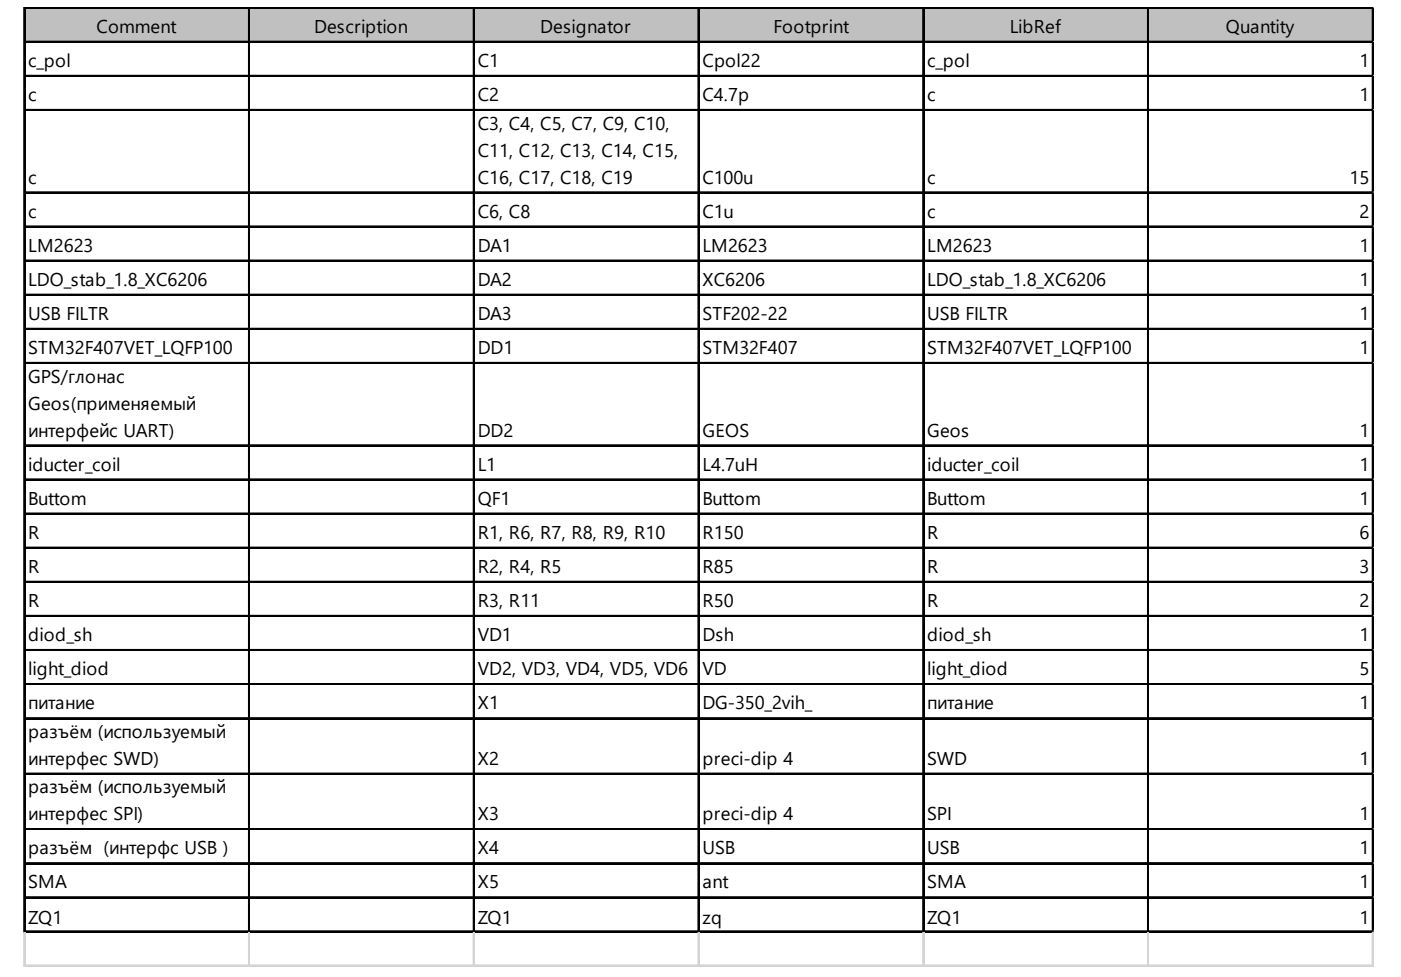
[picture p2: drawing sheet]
<svg xmlns="http://www.w3.org/2000/svg" width="287mm" height="200mm" viewBox="0 0 287 200" stroke-linecap="round" stroke-linejoin="round" font-family="sans-serif">
<defs><g id="words">
<g font-size="3.8">
<text x="19.8" y="6.7">Comment</text>
<text x="64.3" y="6.7">Description</text>
<text x="110.6" y="6.7">Designator</text>
<text x="158.4" y="6.7">Footprint</text>
<text x="206.7" y="6.7">LibRef</text>
<text x="251" y="6.7">Quantity</text>
<text x="5.8" y="13.7">c_pol</text>
<text x="97.8" y="13.7">C1</text>
<text x="143.8" y="13.7">Cpol22</text>
<text x="189.8" y="13.7">c_pol</text>
<text x="278.3" y="13.7">1</text>
<text x="5.8" y="20.7">c</text>
<text x="97.8" y="20.7">C2</text>
<text x="143.8" y="20.7">C4.7p</text>
<text x="189.8" y="20.7">c</text>
<text x="278.3" y="20.7">1</text>
<text x="97.8" y="26.5">C3, C4, C5, C7, C9, C10,</text>
<text x="97.8" y="32">C11, C12, C13, C14, C15,</text>
<text x="5.8" y="37.6">c</text>
<text x="97.8" y="37.6">C16, C17, C18, C19</text>
<text x="143.8" y="37.6">C100u</text>
<text x="189.8" y="37.6">c</text>
<text x="276.3" y="37.6">15</text>
<text x="5.8" y="44.6">c</text>
<text x="97.8" y="44.6">C6, C8</text>
<text x="143.8" y="44.6">C1u</text>
<text x="189.8" y="44.6">c</text>
<text x="278.3" y="44.6">2</text>
<text x="5.8" y="51.5">LM2623</text>
<text x="97.8" y="51.5">DA1</text>
<text x="143.8" y="51.5">LM2623</text>
<text x="189.8" y="51.5">LM2623</text>
<text x="278.3" y="51.5">1</text>
<text x="5.8" y="58.5">LDO_stab_1.8_XC6206</text>
<text x="97.8" y="58.5">DA2</text>
<text x="143.8" y="58.5">XC6206</text>
<text x="189.8" y="58.5">LDO_stab_1.8_XC6206</text>
<text x="278.3" y="58.5">1</text>
<text x="5.8" y="65.5">USB FILTR</text>
<text x="97.8" y="65.5">DA3</text>
<text x="143.8" y="65.5">STF202-22</text>
<text x="189.8" y="65.5">USB FILTR</text>
<text x="278.3" y="65.5">1</text>
<text x="5.8" y="72.5">STM32F407VET_LQFP100</text>
<text x="97.8" y="72.5">DD1</text>
<text x="143.8" y="72.5">STM32F407</text>
<text x="189.8" y="72.5">STM32F407VET_LQFP100</text>
<text x="278.3" y="72.5">1</text>
<text x="5.8" y="78.3">GPS/глонас</text>
<text x="5.8" y="83.8">Geos(применяемый</text>
<text x="5.8" y="89.4">интерфейс UART)</text>
<text x="97.8" y="89.4">DD2</text>
<text x="143.8" y="89.4">GEOS</text>
<text x="189.8" y="89.4">Geos</text>
<text x="278.3" y="89.4">1</text>
<text x="5.8" y="96.4">iducter_coil</text>
<text x="97.8" y="96.4">L1</text>
<text x="143.8" y="96.4">L4.7uH</text>
<text x="189.8" y="96.4">iducter_coil</text>
<text x="278.3" y="96.4">1</text>
<text x="5.8" y="103.3">Buttom</text>
<text x="97.8" y="103.3">QF1</text>
<text x="143.8" y="103.3">Buttom</text>
<text x="189.8" y="103.3">Buttom</text>
<text x="278.3" y="103.3">1</text>
<text x="5.8" y="110.3">R</text>
<text x="97.8" y="110.3">R1, R6, R7, R8, R9, R10</text>
<text x="143.8" y="110.3">R150</text>
<text x="189.8" y="110.3">R</text>
<text x="278.3" y="110.3">6</text>
<text x="5.8" y="117.3">R</text>
<text x="97.8" y="117.3">R2, R4, R5</text>
<text x="143.8" y="117.3">R85</text>
<text x="189.8" y="117.3">R</text>
<text x="278.3" y="117.3">3</text>
<text x="5.8" y="124.3">R</text>
<text x="97.8" y="124.3">R3, R11</text>
<text x="143.8" y="124.3">R50</text>
<text x="189.8" y="124.3">R</text>
<text x="278.3" y="124.3">2</text>
<text x="5.8" y="131.3">diod_sh</text>
<text x="97.8" y="131.3">VD1</text>
<text x="143.8" y="131.3">Dsh</text>
<text x="189.8" y="131.3">diod_sh</text>
<text x="278.3" y="131.3">1</text>
<text x="5.8" y="138.2">light_diod</text>
<text x="97.8" y="138.2">VD2, VD3, VD4, VD5, VD6</text>
<text x="143.8" y="138.2">VD</text>
<text x="189.8" y="138.2">light_diod</text>
<text x="278.3" y="138.2">5</text>
<text x="5.8" y="145.2">питание</text>
<text x="97.8" y="145.2">X1</text>
<text x="143.8" y="145.2">DG-350_2vih_</text>
<text x="189.8" y="145.2">питание</text>
<text x="278.3" y="145.2">1</text>
<text x="5.8" y="151.1">разъём (используемый</text>
<text x="5.8" y="156.6">интерфес SWD)</text>
<text x="97.8" y="156.6">X2</text>
<text x="143.8" y="156.6">preci-dip 4</text>
<text x="189.8" y="156.6">SWD</text>
<text x="278.3" y="156.6">1</text>
<text x="5.8" y="162.4">разъём (используемый</text>
<text x="5.8" y="167.9">интерфес SPI)</text>
<text x="97.8" y="167.9">X3</text>
<text x="143.8" y="167.9">preci-dip 4</text>
<text x="189.8" y="167.9">SPI</text>
<text x="278.3" y="167.9">1</text>
<text x="5.8" y="174.9">разъём (интерфс USB )</text>
<text x="97.8" y="174.9">X4</text>
<text x="143.8" y="174.9">USB</text>
<text x="189.8" y="174.9">USB</text>
<text x="278.3" y="174.9">1</text>
<text x="5.8" y="181.9">SMA</text>
<text x="97.8" y="181.9">X5</text>
<text x="143.8" y="181.9">ant</text>
<text x="189.8" y="181.9">SMA</text>
<text x="278.3" y="181.9">1</text>
<text x="5.8" y="189.2">ZQ1</text>
<text x="97.8" y="189.2">ZQ1</text>
<text x="143.8" y="189.2">zq</text>
<text x="189.8" y="189.2">ZQ1</text>
<text x="278.3" y="189.2">1</text>
</g>
</g></defs>
<path d="M5.1 1.7h276.1v7.1h-276.1z" fill="#c0c0c0"/>
<g fill="none" stroke="#000" stroke-width=".29">
<path d="M4.9 1.5v189.4M5 1.5v189.4M5.2 1.5h276M5.2 1.6h276M5.2 8.5h276M5.2 8.6h276M5.2 15.5h276M5.2 15.6h276M50.9 1.8v189.1M51.1 1.8v189.1M96.9 1.8v189.1M97.1 1.8v189.1"/>
<path d="M142.9 1.8v189.1M143.1 1.8v189.1M188.9 1.8v189.1M189.1 1.8v189.1M234.9 1.8v189.1M235.1 1.8v189.1M281 1.8v189.1M5.2 22.4h276M5.2 22.6h276M5.2 39.3h276M5.2 39.5h276M5.2 46.3h276"/>
<path d="M5.2 46.4h276M5.2 53.3h276M5.2 53.4h276M5.2 60.3h276M5.2 60.4h276M5.2 67.2h276M5.2 67.4h276M5.2 74.2h276M5.2 74.4h276M5.2 91.1h276M5.2 91.3h276M5.2 98.1h276"/>
<path d="M5.2 98.2h276M5.2 105.1h276M5.2 105.2h276M5.2 112.1h276M5.2 112.2h276M5.2 119h276M5.2 119.2h276M5.2 126h276M5.2 126.2h276M5.2 133h276M5.2 133.1h276M5.2 140h276"/>
<path d="M5.2 140.1h276M5.2 147h276M5.2 147.1h276M5.2 158.3h276M5.2 158.5h276M5.2 169.7h276M5.2 169.8h276M5.2 176.6h276M5.2 176.8h276M5.2 183.6h276M5.2 183.8h276M5.2 190.6h276"/>
<path d="M5.2 190.8h276"/>
</g>
<path d="M281.1 1.8v189.1" fill="none" stroke="#000" stroke-width=".26"/>
<g fill="none" stroke="#d4d4d4" stroke-width=".29">
<path d="M4.9 190.9v7M4.9 197.6h276.3M4.9 197.7h276.3M5 190.9v7M50.9 190.9v7M51.1 190.9v7M96.9 190.9v7M97.1 190.9v7M142.9 190.9v7M143.1 190.9v7M188.9 190.9v7M189.1 190.9v7"/>
<path d="M234.9 190.9v7M235.1 190.9v7M281 190.9v7"/>
</g>
<path d="M281.1 190.9v7" fill="none" stroke="#d4d4d4" stroke-width=".26"/>
<use href="#words"/>
</svg>
